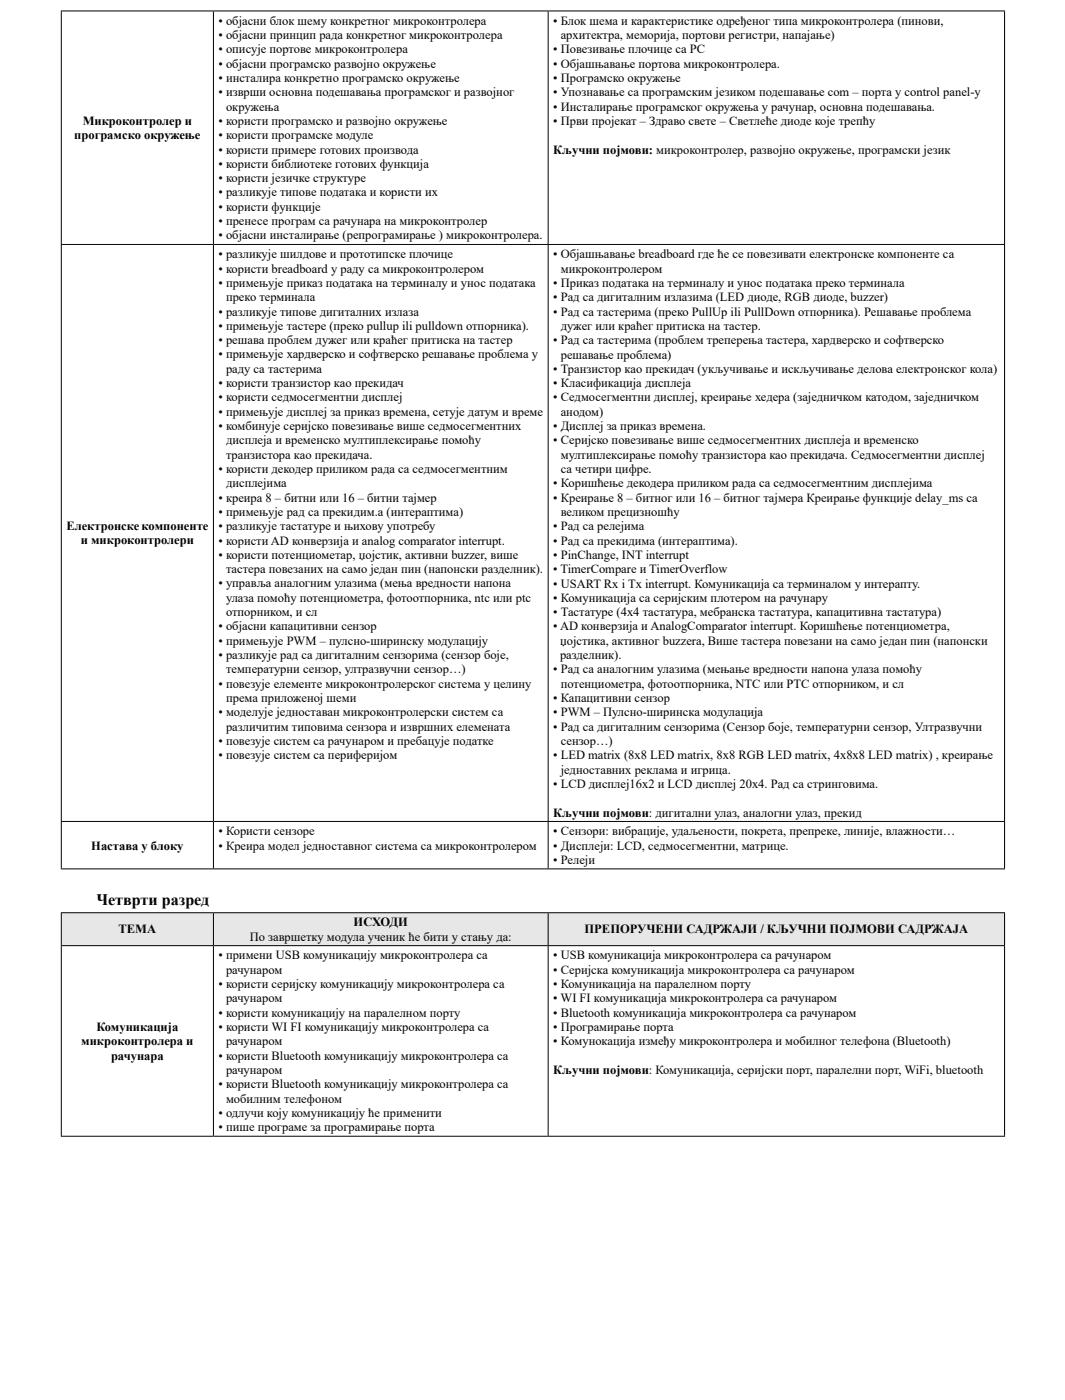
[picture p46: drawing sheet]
<svg xmlns="http://www.w3.org/2000/svg" width="210mm" height="276mm" viewBox="0 0 210 276" stroke-linecap="round" stroke-linejoin="round" font-family="sans-serif">
<defs><g id="words">
<text font-size="3.2" x="19" y="178.5">Четврти разред</text>
<g font-size="2.5">
<text x="43.1" y="4.9">• објасни блок шему конкретног микроконтролера</text>
<text x="109.1" y="4.9">• Блок шема и карактеристике одређеног типа микроконтролера (пинови,</text>
<text x="43.1" y="10.5">• oписује портове микроконтролера</text>
<text x="43.1" y="7.7">• објасни принцип рада конкретног микроконтролера</text>
<text x="109.1" y="10.5">• Повезивање плочице са PC</text>
<text x="110.6" y="7.7">архитектра, меморија, портови регистри, напајање)</text>
<text x="43.1" y="16.2">• инсталира конкретно програмско окружење</text>
<text x="43.1" y="13.3">• објасни програмско развојно окружење</text>
<text x="109.1" y="13.3">• Објашњавање портова микроконтролера.</text>
<text x="109.1" y="16.2">• Програмско окружење</text>
<text x="43.1" y="19">• изврши основна подешавања програмског и развојног</text>
<text x="44.6" y="21.8">окружења</text>
<text x="109.1" y="19">• Упознавање са програмским језиком подешавање com – порта у control panel-у</text>
<text x="109.1" y="21.8">• Инсталирање програмског окружења у рачунар, основна подешавања.</text>
<text x="14.6" y="27.4">програмско окружење</text>
<text x="16.3" y="24.6">Микроконтролер и</text>
<text x="43.1" y="24.6">• користи програмско и развојно окружење</text>
<text x="43.1" y="27.5">• користи програмске модуле</text>
<text x="109.1" y="24.6">• Први пројекат – Здраво свете – Светлеће диоде које трепћу</text>
<text x="43.1" y="30.3">• користи примере готових производа</text>
<text x="43.1" y="33.1">• користи библиотеке готових функција</text>
<text x="43.1" y="35.9">• користи језичке структуре</text>
<text x="109.1" y="30.3">Кључни појмови: микроконтролер, развојно окружење, програмски језик</text>
<text x="43.1" y="38.7">• разликује типове података и користи их</text>
<text x="43.1" y="41.6">• користи функције</text>
<text x="43.1" y="44.4">• пренесе програм са рачунара на микроконтролер</text>
<text x="43.1" y="47.2">• објасни инсталирање (репрограмирање ) микроконтролера.</text>
<text x="43.1" y="50.9">• разликује шилдове и прототипске плочице</text>
<text x="43.1" y="53.8">• користи breadboard у раду са микроконтролером</text>
<text x="109.1" y="50.9">• Објашњавање breadboard где ће се повезивати електронске компоненте са</text>
<text x="110.6" y="53.8">микроконтролером</text>
<text x="43.1" y="56.6">• примењује приказ података на терминалу и унос података</text>
<text x="44.6" y="59.4">преко терминала</text>
<text x="109.1" y="59.4">• Рад са дигиталним излазима (LED диоде, RGB диоде, buzzer)</text>
<text x="109.1" y="56.6">• Приказ података на терминалу и унос података преко терминала</text>
<text x="43.1" y="65">• примењује тастере (преко pullup ili pulldown отпорника).</text>
<text x="43.1" y="62.2">• разликује типове дигиталних излаза</text>
<text x="109.1" y="62.2">• Рад са тастерима (преко PullUp ili PullDown отпорника). Решавање проблема</text>
<text x="110.6" y="65.1">дужег или краћег притиска на тастер.</text>
<text x="43.1" y="67.9">• решава проблем дужег или краћег притиска на тастер</text>
<text x="43.1" y="70.7">• примењује хардверско и софтверско решавање проблема у</text>
<text x="109.1" y="67.9">• Рад са тастерима (проблем треперења тастера, хардверско и софтверско</text>
<text x="110.6" y="70.7">решавање проблема)</text>
<text x="43.1" y="76.3">• користи транзистор као прекидач</text>
<text x="44.6" y="73.5">раду са тастерима</text>
<text x="109.1" y="73.5">• Транзистор као прекидач (укључивање и искључивање делова електронског кола)</text>
<text x="109.1" y="76.3">• Класификација дисплеја</text>
<text x="43.1" y="79.2">• користи седмосегментни дисплеј</text>
<text x="43.1" y="82">• примењује дисплеј за приказ времена, сетује датум и време</text>
<text x="109.1" y="79.2">• Седмосегментни дисплеј, креирање хедера (заједничком катодом, заједничком</text>
<text x="110.6" y="82">анодом)</text>
<text x="43.1" y="84.8">• комбинује серијско повезивање више седмосегментних</text>
<text x="44.6" y="87.6">дисплеја и временско мултиплексирање помоћу</text>
<text x="109.1" y="84.8">• Дисплеј за приказ времена.</text>
<text x="109.1" y="87.6">• Серијско повезивање више седмосегментних дисплеја и временско</text>
<text x="43.1" y="93.3">• користи декодер приликом рада са седмосегментним</text>
<text x="44.6" y="90.4">транзистора као прекидача.</text>
<text x="110.6" y="90.5">мултиплексирање помоћу транзистора као прекидача. Седмосегментни дисплеј</text>
<text x="110.6" y="93.3">са четири цифре.</text>
<text x="43.1" y="98.9">• креира 8 – битни или 16 – битни тајмер</text>
<text x="43.1" y="101.7">• примењује рад са прекидим.а (интераптима)</text>
<text x="44.6" y="96.1">дисплејима</text>
<text x="109.1" y="96.1">• Коришћење декодера приликом рада са седмосегментним дисплејима</text>
<text x="109.1" y="98.9">• Креирање 8 – битног или 16 – битног тајмера Креирање функције delay_ms са</text>
<text x="110.6" y="101.7">великом прецизношћу</text>
<text x="13.1" y="104.5">Електронске компоненте</text>
<text x="15.9" y="107.4">и микроконтролери</text>
<text x="43.1" y="104.6">• разликује тастатуре и њихову употребу</text>
<text x="43.1" y="107.4">• користи AD конверзија и analog comparator interrupt.</text>
<text x="109.1" y="104.6">• Рад са релејима</text>
<text x="109.1" y="107.4">• Рад са прекидима (интераптима).</text>
<text x="43.1" y="110.2">• користи потенциометар, џојстик, активни buzzer, више</text>
<text x="44.6" y="113">тастера повезаних на само један пин (напонски разделник).</text>
<text x="109.1" y="110.2">• PinChange, INT interrupt</text>
<text x="109.1" y="113">• TimerCompare и TimerOverflow</text>
<text x="43.1" y="115.8">• управља аналогним улазима (мења вредности напона</text>
<text x="44.6" y="118.7">улаза помоћу потенциометра, фотоотпорника, ntc или ptc</text>
<text x="109.1" y="115.9">• USART Rx i Tx interrupt. Комуникација са терминалом у интерапту.</text>
<text x="109.1" y="118.7">• Комуникација са серијским плотером на рачунару</text>
<text x="43.1" y="124.3">• објасни капацитивни сензор</text>
<text x="44.6" y="121.5">отпорником, и сл</text>
<text x="109.1" y="121.5">• Тастатуре (4x4 тастатура, мебранска тастатура, капацитивна тастатура)</text>
<text x="109.1" y="124.3">• AD конверзија и AnalogComparator interrupt. Коришћење потенциометра,</text>
<text x="43.1" y="127.1">• примењује PWM – пулсно-ширинску модулацију</text>
<text x="43.1" y="130">• разликује рад са дигиталним сензорима (сензор боје,</text>
<text x="110.4" y="127.2">џојстика, активног buzzera, Више тастера повезани на само један пин (напонски</text>
<text x="110.4" y="130">разделник).</text>
<text x="43.1" y="135.6">• повезује елементе микроконтролерског система у целину</text>
<text x="44.6" y="132.8">температурни сензор, ултразвучни сензор…)</text>
<text x="109.1" y="132.8">• Рад са аналогним улазима (мењање вредности напона улаза помоћу</text>
<text x="110.6" y="135.6">потенциометра, фотоотпорника, NTC или PTC отпорником, и сл</text>
<text x="43.1" y="141.3">• моделује једноставан микроконтролерски систем са</text>
<text x="44.6" y="138.4">према приложеној шеми</text>
<text x="109.1" y="138.4">• Капацитивни сензор</text>
<text x="109.1" y="141.3">• PWM – Пулсно-ширинска модулација</text>
<text x="43.1" y="146.9">• повезује систем са рачунаром и пребацује податке</text>
<text x="43.1" y="149.7">• повезује систем са периферијом</text>
<text x="44.6" y="144.1">различитим типовима сензора и извршних елемената</text>
<text x="109.1" y="144.1">• Рад са дигиталним сензорима (Сензор боје, температурни сензор, Ултразвучни</text>
<text x="109.1" y="149.7">• LED matrix (8x8 LED matrix, 8x8 RGB LED matrix, 4x8x8 LED matrix) , креирање</text>
<text x="110.6" y="146.9">сензор…)</text>
<text x="109.1" y="155.4">• LCD дисплеј16x2 и LCD дисплеј 20x4. Рад са стринговима.</text>
<text x="110.6" y="152.6">једноставних реклама и игрица.</text>
<text x="109.1" y="161">Кључни појмови: дигитални улаз, аналогни улаз, прекид</text>
<text x="18" y="167.5">Настава у блоку</text>
<text x="43.1" y="164.7">• Користи сензоре</text>
<text x="43.1" y="167.6">• Креира модел једноставног система са микроконтролером</text>
<text x="109.1" y="164.7">• Сензори: вибрације, удаљености, покрета, препреке, линије, влажности…</text>
<text x="109.1" y="167.6">• Дисплеји: LCD, седмосегментни, матрице.</text>
<text x="109.1" y="170.4">• Релеји</text>
<text x="23.4" y="184.1">ТЕМА</text>
<text x="49.3" y="185.5">По завршетку модула ученик ће бити у стању да:</text>
<text x="69.7" y="182.7">ИСХОДИ</text>
<text x="115.3" y="184.1">ПРЕПОРУЧЕНИ САДРЖАЈИ / КЉУЧНИ ПОЈМОВИ САДРЖАЈА</text>
<text x="43.1" y="189.2">• примени USB комуникацију микроконтролера са</text>
<text x="109.1" y="189.2">• USB комуникација микроконтролера са рачунаром</text>
<text x="43.1" y="194.8">• користи серијску комуникацију микроконтролера са</text>
<text x="44.6" y="197.7">рачунаром</text>
<text x="44.6" y="192">рачунаром</text>
<text x="109.1" y="192">• Серијска комуникација микроконтролера са рачунаром</text>
<text x="109.1" y="194.8">• Комуникација на паралелном порту</text>
<text x="109.1" y="197.7">• WI FI комуникација микроконтролера са рачунаром</text>
<text x="19" y="203.3">Комуникација</text>
<text x="43.1" y="200.5">• користи комуникацију на паралелном порту</text>
<text x="43.1" y="203.3">• користи WI FI комуникацију микроконтролера са</text>
<text x="109.1" y="200.5">• Bluetooth комуникација микроконтролера са рачунаром</text>
<text x="109.1" y="203.3">• Програмирање порта</text>
<text x="16" y="206.1">микроконтролера и</text>
<text x="21.9" y="208.9">рачунара</text>
<text x="43.1" y="209">• користи Bluetooth комуникацију микроконтролера са</text>
<text x="44.6" y="206.1">рачунаром</text>
<text x="109.1" y="206.1">• Комунокација између микроконтролера и мобилног телефона (Bluetooth)</text>
<text x="43.1" y="214.6">• користи Bluetooth комуникацију микроконтролера са</text>
<text x="44.6" y="211.8">рачунаром</text>
<text x="109.1" y="211.8">Кључни појмови: Комуникација, серијски порт, паралелни порт, WiFi, bluetooth</text>
<text x="43.1" y="220.2">• одлучи коју комуникацију ће применити</text>
<text x="44.6" y="217.4">мобилним телефоном</text>
<text x="43.1" y="223.1">• пише програме за програмирање порта</text>
</g>
</g></defs>
<g fill="none" stroke="#000" stroke-width=".2">
<path d="M12 2.2h186.2M12.1 2.3v45.8M42.1 2.3v45.8M108.1 2.3v45.8M198.1 2.3v45.8M12 48.2h186.2M12.1 48.3v113.6M42.1 48.3v113.6M108.1 48.3v113.6M198.1 48.3v113.6M12 162h186.2M12 171.3h186.2"/>
<path d="M12.1 162.1v9.2M42.1 162.1v9.2M108.1 162.1v9.2M198.1 162.1v9.2"/>
</g>
<path d="M12.1 180h30v6.5h-30zM42.1 180h66v6.5h-66zM108.1 180h90v6.5h-90z" fill="#e6e7e8"/>
<path d="M12 180h186.2M12 186.5h186.2M12.1 180.1v6.3M12.1 186.6v37.4M42.1 180.1v6.3M42.1 186.6v37.4M108.1 180.1v6.3M108.1 186.6v37.4M198.1 180.1v6.3M198.1 186.6v37.4M12 224.1h186.2" fill="none" stroke="#000" stroke-width=".2"/>
<use href="#words"/>
</svg>
